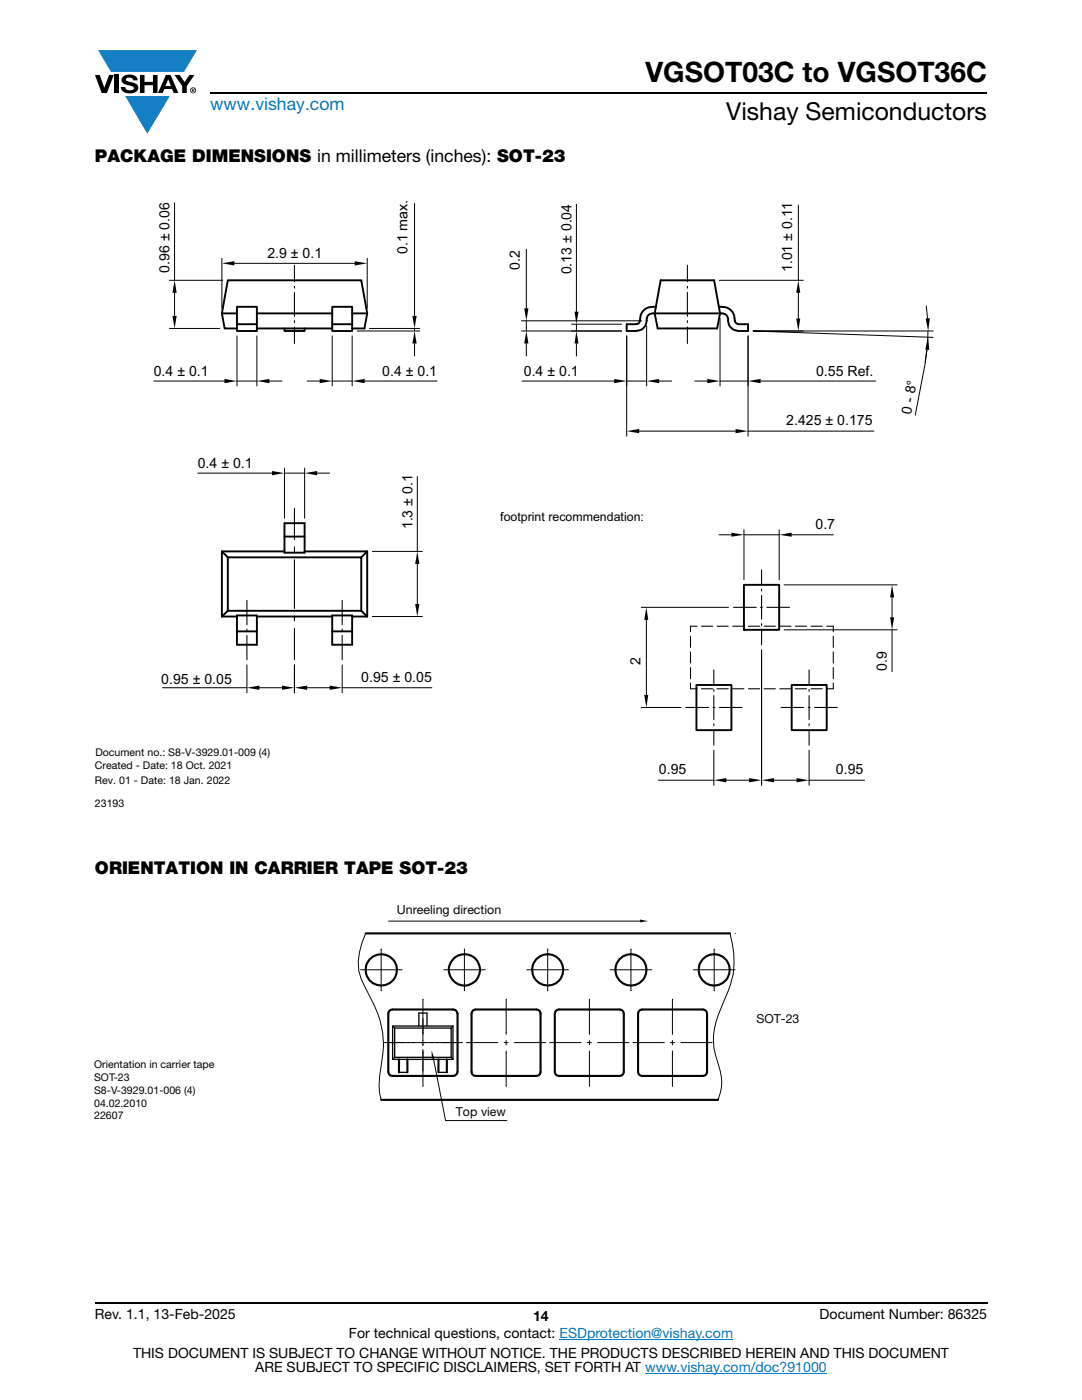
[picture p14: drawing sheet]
<svg xmlns="http://www.w3.org/2000/svg" width="216mm" height="279mm" viewBox="0 0 216 279" stroke-linecap="round" stroke-linejoin="round" font-family="sans-serif">
<defs><g id="words">
<text font-size="5.6" x="128.8" y="16.4">VGSOT03C to VGSOT36C</text>
<text font-size="4.9" x="144.9" y="24">Vishay Semiconductors</text>
<text font-size="3.5" fill="#007ec4" x="42" y="21.9">www.vishay.com</text>
<g font-size="3.5">
<text x="18.9" y="32.3">PACKAGE DIMENSIONS in millimeters (inches): SOT-23</text>
<text x="18.9" y="174.5">ORIENTATION IN CARRIER TAPE SOT-23</text>
</g>
<g font-size="2.8">
<text x="53.3" y="51.5">2.9 ± 0.1</text>
<text x="81.3" y="50.7" transform="rotate(-90 81.3 50.7)">0.1 max.</text>
<text x="103.7" y="53.8" transform="rotate(-90 103.7 53.8)">0.2</text>
<text x="33.8" y="54.5" transform="rotate(-90 33.8 54.5)">0.96 ± 0.06</text>
<text x="114" y="54.8" transform="rotate(-90 114 54.8)">0.13 ± 0.04</text>
<text x="158.1" y="54.3" transform="rotate(-90 158.1 54.3)">1.01 ± 0.11</text>
<text x="30.7" y="75">0.4 ± 0.1</text>
<text x="76.3" y="75">0.4 ± 0.1</text>
<text x="104.5" y="75">0.4 ± 0.1</text>
<text x="162.8" y="75">0.55 Ref.</text>
<text x="181.8" y="82.7" transform="rotate(-80 181.8 82.7)">0 - 8°</text>
<text x="156.9" y="84.9">2.425 ± 0.175</text>
<text x="39.5" y="93.3">0.4 ± 0.1</text>
<text x="82.3" y="105.6" transform="rotate(-90 82.3 105.6)">1.3 ± 0.1</text>
<text x="162.7" y="105.6">0.7</text>
<text x="32.2" y="136.4">0.95 ± 0.05</text>
<text x="72.1" y="136.1">0.95 ± 0.05</text>
<text x="127.8" y="132.7" transform="rotate(-90 127.8 132.7)">2</text>
<text x="177" y="133.9" transform="rotate(-90 177 133.9)">0.9</text>
<text x="131.5" y="154.5">0.95</text>
<text x="166.8" y="154.5">0.95</text>
<text x="18.9" y="263.3">Rev. 1.1, 13-Feb-2025</text>
<text x="106.4" y="263.6">14</text>
<text x="163.6" y="263.3">Document Number: 86325</text>
<text x="69.6" y="267.1">For technical questions, contact: ESDprotection@vishay.com</text>
<text x="26.5" y="271">THIS DOCUMENT IS SUBJECT TO CHANGE WITHOUT NOTICE. THE PRODUCTS DESCRIBED HEREIN AND THIS DOCUMENT</text>
<text x="50.9" y="273.8">ARE SUBJECT TO SPECIFIC DISCLAIMERS, SET FORTH AT www.vishay.com/doc?91000</text>
</g>
<text font-size="2.5" x="99.8" y="103.9">footprint recommendation:</text>
<g font-size="2.5" fill="#050504">
<text x="79.2" y="182.5">Unreeling direction</text>
<text x="150.9" y="204.2">SOT-23</text>
<text x="90.9" y="222.7">Top view</text>
</g>
<g font-size="2.1">
<text x="18.9" y="153.6">Created - Date: 18 Oct. 2021</text>
<text x="19" y="150.9">Document no.: S8-V-3929.01-009 (4)</text>
<text x="18.9" y="156.4">Rev. 01 - Date: 18 Jan. 2022</text>
<text x="18.9" y="161">23193</text>
<text x="18.8" y="213.2">Orientation in carrier tape</text>
<text x="18.8" y="215.8">SOT-23</text>
<text x="18.8" y="218.3">S8-V-3929.01-006 (4)</text>
<text x="18.8" y="220.8">04.02.2010</text>
<text x="18.8" y="223.4">22607</text>
</g>
</g></defs>
<g fill="#147fc3">
<path d="M19.6 10h19.7l-2.6 4.3h-1.1h-13.5z"/>
<path d="M25 19.2h8.9l-4.5 7.5z"/>
</g>
<g fill="#000">
<path d="M18.9 15h1l.9 2.5 1-2.5h.9l-1.4 3.6h-1zM22.9 15h.9v3.6h-.9zM24.6 15.3a2.1 2.1 0 0 1 2.8 .3l.1 .4h-.9a.79 .79 0 0 0-.7-.5 .79 .79 0 0 0-.8 .4l.3 .3 1 .2a1.08 1.08 0 0 1 1.2 1 1.08 1.08 0 0 1-1.1 1.2 1.73 1.73 0 0 1-2.4-1.2h.9a.96 .96 0 0 0 .8 .6 .96 .96 0 0 0 .9-.4 1.31 1.31 0 0 0-1.2-.6 1.03 1.03 0 0 1-1.1-.6 1.03 1.03 0 0 1 .2-1.1zM27.9 15h.9v1.3h1.7v-1.3h.9v3.6h-.9v-1.6h-1.7v1.6h-.9zM34.8 15h1.1l.9 1.4 1-1.4h1l-1.5 2.2v1.4h-.9v-1.4z"/>
<path d="M33.6 15.9l.5 1.3h-1.1zM33.1 15l-1.6 3.6h1l.3-.8h1.5l.3 .8h1l-1.6-3.6z"/>
<path d="M38.4 17.8h.2v.2h-.2zM38.3 17.7v.7h.1v-.3l.4 .3-.2-.3 .2-.2-.1-.2z"/>
<path d="M38.1 18a.46 .46 0 0 1 .9 0 .46 .46 0 0 1-.9 0zM37.9 18a.6 .6 0 0 0 1.2 0 .6 .6 0 0 0-1.2 0z"/>
</g>
<path d="M42 18.6h155M18.9 260h178.1" fill="none" stroke="#000" stroke-width=".36"/>
<path d="M111.6 267.3h34.7M128.7 274h36.3" fill="none" stroke="#007ec4" stroke-width=".2"/>
<path d="M47.3 65.5h-2.5l-.5-3 1.2-6.6h26.6l1.2 6.6-.6 3h-2.4M51.3 65.5h15M130.6 62.5h13.1M130.6 62.5l1.2-6.6h10.7l1.2 6.6M130.6 62.5l.6 3h11.9l.6-3M148.4 116.7h7.1v9h-7.1z" fill="none" stroke="#000001" stroke-width=".38"/>
<circle cx="148.4" cy="125.7" r=".19" fill="#000001"/>
<path d="M139 136.7h6.9v9h-6.9zM158 136.7h7v9h-7z" fill="none" stroke="#000001" stroke-width=".38"/>
<g fill="none" stroke="#000001" stroke-width=".21">
<path d="M152 113.7v3M152 117.6v.3M152 118.8v4.8M137.8 127v2.2M137.8 130.1v2.2M137.8 133.2v2.3M137.8 136.3v1.2h1.3M139.1 125h-1.3v1.1M139.9 137.5h2.3M139.9 125h2.3M142.4 133.7v3M142.4 137.6v.4"/>
<path d="M142.4 138.8v4.8M143.1 137.5h2.2M143.1 125h2.2M146.2 137.5h2.2M146.2 125h2.2M146.4 121.2h4.5M149.3 137.5h2.3M149.3 125h2.3M151.8 121.2h.3M152 124.5v.3M152 125.7v3M152.5 137.5h2.2"/>
<path d="M152.5 125h2.2M153 121.2h4.6M155.6 137.5h2.2M155.6 125h2.2M158.7 137.5h2.2M158.7 125h2.2M161.4 133.7v3M161.4 137.6v.4M161.4 138.8v4.8M161.8 137.5h2.3M161.8 125h2.3M165 125h1.3v1.1"/>
<path d="M166.3 127v2.2M166.3 130.1v2.2M166.3 133.2v2.3M166.3 136.3v1.2h-1.3M136.8 141.2h4.6M142.3 141.2h.3M142.4 144.4v.4M142.4 145.7v3M143.5 141.2h4.6M155.9 141.2h4.5M161.3 141.2h.4M161.4 144.4v.4"/>
<path d="M161.4 145.7v3M162.5 141.2h4.6"/>
</g>
<path d="M143.5 106.7h2.5M148.4 106.7h7.1M148.4 105.7v10M155.5 105.7v10M158 106.7h8.3" fill="none" stroke="#000001" stroke-width=".2"/>
<g fill="#000001">
<path d="M146 106.3l2.4 .4-2.4 .4z"/>
<path d="M155.5 106.7l2.5-.4v.8z"/>
</g>
<path d="M156.4 116.7h22.6M178 119.2v4M156.4 125.7h22.6M178 125.7v8.4" fill="none" stroke="#000001" stroke-width=".2"/>
<g fill="#000001">
<path d="M178 116.7l.4 2.5h-.8z"/>
<path d="M177.6 123.2h.8l-.4 2.5z"/>
</g>
<path d="M152 129.7v27M131.4 155.7h11M142.4 149.7v7M144.9 155.7h4.6" fill="none" stroke="#000001" stroke-width=".2"/>
<g fill="#000001">
<path d="M149.5 155.3l2.5 .4-2.5 .4z"/>
<path d="M142.4 155.7l2.5-.4v.8z"/>
</g>
<path d="M152 129.7v27M154.5 155.7h4.4M161.4 149.7v7M161.4 155.7h11.1" fill="none" stroke="#000001" stroke-width=".2"/>
<g fill="#000001">
<path d="M152 155.7l2.5-.4v.8z"/>
<path d="M158.9 155.3l2.5 .4-2.5 .4z"/>
</g>
<path d="M128 121.2h17.4M129 123.7v15M128 141.2h7.9" fill="none" stroke="#000001" stroke-width=".2"/>
<g fill="#000001">
<path d="M129 121.2l.4 2.5h-.9z"/>
<path d="M128.5 138.7h.9l-.4 2.5z"/>
</g>
<g fill="none" stroke="#000001" stroke-width=".21">
<path d="M58.8 52.9v3.3M58.8 57.1v.4M58.8 58.4v4.7M137.2 52.9v3.3M137.2 57.1v.4M137.2 58.4v4.7M58.8 64v.4M58.8 65.3v3.3M137.2 64v.4M137.2 65.3v3.3M58.8 101.4v6.3M58.8 109.2v1"/>
<path d="M58.8 111.7v9.7M58.8 122.9v1M58.8 125.4v6.3"/>
</g>
<g fill="none" stroke="#000001" stroke-width=".38">
<path d="M44.3 62.5h3M47.3 61.2h4v4.9h-4zM47.3 64.7h4M51.3 62.5h15M56.8 65.5v.6h4v-.6M70.3 62.5h3M127 64.7h-2v1.4h2M127.7 64l-.3 .6-.4 .1M129 64a2.02 2.02 0 0 1-2 2M130 61.2h.9M130 62.5h.6M130 62.6a1.01 1.01 0 0 0-.9 1"/>
<path d="M130 61.3a2.28 2.28 0 0 0-2.2 2.3M143.4 61.2h.9M143.7 62.5h.6M144.3 62.6a1.01 1.01 0 0 1 .9 1M144.3 61.3a2.28 2.28 0 0 1 2.3 2.3M149.3 64.7v1.4M44.3 110l1.2 1.2M45.5 111.2h26.6v10.7M45.5 111.2v10.7M56.8 107.1h4M56.8 110h-12.5v13M56.8 104.4h4v5.9h-4z"/>
<path d="M60.8 110h12.5M73.3 110l-1.2 1.2M73.3 110v13M44.3 123h3M45.5 121.9h26.6M45.5 121.9l-1.2 1.1M47.3 126h4M47.3 122.8h4v5.9h-4zM51.3 123h15M66.3 126h4M66.3 122.8h4v5.9h-4zM70.3 123h3"/>
<path d="M72.1 121.9l1.2 1.1"/>
</g>
<path d="M83.3 95.1v14.9M74.3 110h10M83.3 112.5v8M74.3 123h10" fill="none" stroke="#000001" stroke-width=".2"/>
<g fill="#000001">
<path d="M82.8 120.5h.9l-.4 2.5z"/>
<path d="M83.3 110l.4 2.5h-.9z"/>
</g>
<path d="M66.3 64.7h4M66.3 61.2h4v4.9h-4z" fill="none" stroke="#000001" stroke-width=".38"/>
<path d="M49.3 119.8v4.9M68.3 119.8v4.9M49.3 125.5v.4M49.3 126.8v4.9M68.3 125.5v.4M68.3 126.8v4.9" fill="none" stroke="#000001" stroke-width=".21"/>
<path d="M58.8 132.7v5.6M61.3 137.3h4.5M68.3 132.7v5.6M68.3 137.3h17.9" fill="none" stroke="#000001" stroke-width=".2"/>
<g fill="#000001">
<path d="M58.8 137.3l2.5-.5v.9z"/>
<path d="M65.8 136.8l2.5 .5-2.5 .4z"/>
</g>
<path d="M32.4 137.3h16.9M49.3 132.7v5.6M51.8 137.3h4.5M58.8 132.7v5.6" fill="none" stroke="#000001" stroke-width=".2"/>
<g fill="#000001">
<path d="M56.3 136.8l2.5 .5-2.5 .4z"/>
<path d="M49.3 137.3l2.5-.5v.9z"/>
</g>
<path d="M44.3 51.5v10M46.8 52.6h24M73.3 51.5v10" fill="none" stroke="#000001" stroke-width=".2"/>
<g fill="#000001">
<path d="M44.3 52.6l2.5-.5v.9z"/>
<path d="M70.8 52.1l2.5 .5-2.5 .4z"/>
</g>
<path d="M30.7 76h14.1M47.3 67v10M47.3 76h4M51.3 67v10M53.8 76h2.5" fill="none" stroke="#000001" stroke-width=".2"/>
<g fill="#000001">
<path d="M51.3 76l2.5-.4v.9z"/>
<path d="M44.8 75.6l2.5 .4-2.5 .5z"/>
</g>
<path d="M61.3 76h2.5M66.3 76h4M66.3 67v10M70.3 67v10M72.8 76h14.4" fill="none" stroke="#000001" stroke-width=".2"/>
<g fill="#000001">
<path d="M63.8 75.6l2.5 .4-2.5 .5z"/>
<path d="M70.3 76l2.5-.4v.9z"/>
</g>
<path d="M33.8 55.9h10.6M34.8 40.5v15.4M34.8 58.4v4.7M33.8 65.5h10.1" fill="none" stroke="#000001" stroke-width=".2"/>
<g fill="#000001">
<path d="M34.4 63.1h.9l-.5 2.4z"/>
<path d="M34.8 55.9l.5 2.5h-.9z"/>
</g>
<path d="M82.7 40.6v22.5M71.3 66.1h12.4M73.7 65.5h10M82.7 65.5v.6M82.7 68.6v2.5" fill="none" stroke="#000001" stroke-width=".2"/>
<g fill="#000001">
<path d="M82.7 66.1l.4 2.5h-.8z"/>
<path d="M82.3 63.1h.8l-.4 2.4z"/>
</g>
<path d="M104.2 76h18.4M125 67v10M125 76h4M129 65v12M131.5 76h2.5" fill="none" stroke="#000001" stroke-width=".2"/>
<g fill="#000001">
<path d="M129 76l2.5-.4v.9z"/>
<path d="M122.6 75.6l2.4 .4-2.4 .5z"/>
</g>
<path d="M138.6 76h2.5M143.7 63.6v13.4M143.7 76h5.6M149.3 67v10M151.8 76h22.9" fill="none" stroke="#000001" stroke-width=".2"/>
<g fill="#000001">
<path d="M141.1 75.6l2.6 .4-2.6 .5z"/>
<path d="M149.3 76l2.5-.4v.9z"/>
</g>
<path d="M125 67v20.1M149.3 67v20.1M127.5 86h19.3M149.3 86h25.1" fill="none" stroke="#000001" stroke-width=".2"/>
<g fill="#000001">
<path d="M125 86l2.5-.4v.9z"/>
<path d="M146.8 85.6l2.5 .4-2.5 .5z"/>
</g>
<path d="M143.5 55.9h16.8M159.3 40.9v15M159.3 58.4v5.2M150.3 66.1h10" fill="none" stroke="#000001" stroke-width=".2"/>
<g fill="#000001">
<path d="M158.9 63.6h.8l-.4 2.5z"/>
<path d="M159.3 55.9l.4 2.5h-.8z"/>
</g>
<path d="M115 40.8v21.4M114 66.1h10M114 64.7h10M115 64.7v1.4M115 68.6v2.5" fill="none" stroke="#000001" stroke-width=".2"/>
<g fill="#000001">
<path d="M115 66.1l.4 2.5h-.8z"/>
<path d="M114.6 62.2h.8l-.4 2.5z"/>
</g>
<path d="M105 49.8v11.7M104.1 64h23.9M104.1 66.1h19.9M105 64v2.1M105 68.6v2.5" fill="none" stroke="#000001" stroke-width=".2"/>
<g fill="#000001">
<path d="M105 66.1l.4 2.5h-.8z"/>
<path d="M104.6 61.5h.8l-.4 2.5z"/>
</g>
<path d="M184.7 72.3l-2.1 10.6M184.8 61.1l.3 2.5M185.2 66.1l-.2 3.7-.4 2.5 .4-2.5M186.2 66.1h-35.9l35.9 1.2" fill="none" stroke="#000001" stroke-width=".2"/>
<g fill="#000001">
<path d="M185.2 67.3l.2 2.5-.8-.1z"/>
<path d="M184.7 63.6l.8-.1-.3 2.6z"/>
</g>
<path d="M39.5 94.4h14.8M56.8 93.4v10M56.8 94.4h4M60.8 93.4v10M63.3 94.4h2.5" fill="none" stroke="#000001" stroke-width=".2"/>
<g fill="#000001">
<path d="M60.8 94.4l2.5-.4v.8z"/>
<path d="M54.3 94l2.5 .4-2.5 .4z"/>
</g>
<path d="M127.7 63.6v.4M129 63.6v.4M145.3 63.6a2.07 2.07 0 0 0 2 2.4M146.6 63.6v.4M146.6 64l.1 .3 .6 .4M147.3 64.7h2M147.3 66.1h2" fill="none" stroke="#000001" stroke-width=".38"/>
<g fill="none" stroke="#050504" stroke-width=".42">
<path d="M73 186.3h72.7M76.1 219.5h67.2M77.9 201.6l12.5-.1 .4 .1 .5 .7v11.6l-.2 .4-.3 .3-.4 .1-12.5-.1-.3-.3-.1-.4v-11.6l.1-.4zM94.5 201.6l12.5-.1 .5 .1 .3 .3 .1 .4-.1 12-.3 .3-.5 .1-12.5-.1-.3-.3-.1-.4v-11.6l.1-.4zM111.1 201.6l12.6-.1 .4 .1 .3 .3 .1 .4-.1 12-.3 .3-.4 .1-12.6-.1-.3-.3-.1-.4v-11.6l.1-.4zM127.7 201.6l12.6-.1 .4 .1 .3 .3 .1 .4-.1 12-.3 .3-.4 .1-12.6-.1-.3-.3-.1-.4v-11.6l.1-.4z"/>
<circle cx="76.1" cy="193.6" r="3.1"/>
<circle cx="92.7" cy="193.6" r="3.1"/>
<circle cx="109.3" cy="193.6" r="3.1"/>
<circle cx="125.9" cy="193.6" r="3.1"/>
<circle cx="142.5" cy="193.6" r="3.1"/>
</g>
<g fill="none" stroke="#050504" stroke-width=".2">
<path d="M71.9 193.5h8.3M73 186.3a13.9 13.9 0 0 0-1.4 7.4l.4 1.6 .8 1.7a24.7 24.7 0 0 1 3.7 11.3l-.1 2a28.9 28.9 0 0 0-.6 8.1l.3 1.1M76.1 189.4v8.3M80.2 186.3h.1M84.4 199.4v7M88.6 193.5h8.2M92.7 189.4v8.3M96.8 186.3h.1M101.1 199.4l-.1 7M105.1 193.5h8.3M109.3 189.4v8.3M113.4 186.3h.1"/>
<path d="M117.7 199.4l-.1 7M121.7 193.5h8.4M125.9 189.4v8.3M130.1 186.3h.1M134.2 199.4v7M138.3 193.5h8.4M142.6 189.4v8.3M145.7 186.3a16.8 16.8 0 0 1-1.1 13.2 18.3 18.3 0 0 0-2.1 9.7l.4 1.7a12.7 12.7 0 0 1 .9 6.8l-.5 1.8M146.7 186.3h.1M76.5 208.1h6.2M84 208.1h.8M84.4 210.2h.1"/>
<path d="M84.4 206h.1M84.4 209.7v7.1M84.4 207.7v.8M86.1 208.1h6.2M93.1 208.1h6.2M100.6 208.1h.8M101 209.7l.1 7.1M101 207.7v.8M101 210.2h.1M101 206h.1M102.6 208.1h6.3M109.7 208.1h6.2"/>
<path d="M117.2 208.1h.8M117.6 210.2h.1M117.6 206h.1M117.6 209.7l.1 7.1M117.6 207.7v.8M119.2 208.1h6.3M126.3 208.1h6.3M133.8 208.1h.8M134.2 209.7v7.1M134.2 207.7v.8M134.2 210.2h.1M134.2 206h.1"/>
<path d="M135.9 208.1h6.2"/>
</g>
<path d="M86.1 209.6l.6 1.6-.5 .1z" fill="#050504"/>
<path d="M86.4 210.9l2.5 12.7h12.3" fill="none" stroke="#050504" stroke-width=".2"/>
<path d="M127.7 183.5l1.6 .3-1.6 .3z" fill="#050504"/>
<path d="M77.5 183.8h50.2M77.7 208.1h2.9M81.3 208.1h.3M82.4 208.1h3.9M84.4 203.3v4.4M84.4 208.4v.3M84.4 209.4v4.4M87 208.1h.4M88.1 208.1h2.9" fill="none" stroke="#050504" stroke-width=".2"/>
<path d="M79.6 211.4v2.6M81.3 211.4v2.6M87.5 211.4v2.6M89.2 211.4v2.6" fill="none" stroke="#050504" stroke-width=".42"/>
<g fill="none" stroke="#050504" stroke-width=".26">
<path d="M78.3 211.4h12.1M78.3 204.8l.5 .4M78.8 211h11.2M78.8 205.2h11.2v5.8M78.8 205.2v5.8M78.8 211l-.5 .4M79.6 214h1.7M83.6 204.8v-2.6h1.6v2.6M87.5 214h1.7M90 211l.4 .4M90.4 204.8h-12.1v6.6M90.4 204.8v6.6"/>
<path d="M90.4 204.8l-.4 .4"/>
</g>
<use href="#words"/>
</svg>
